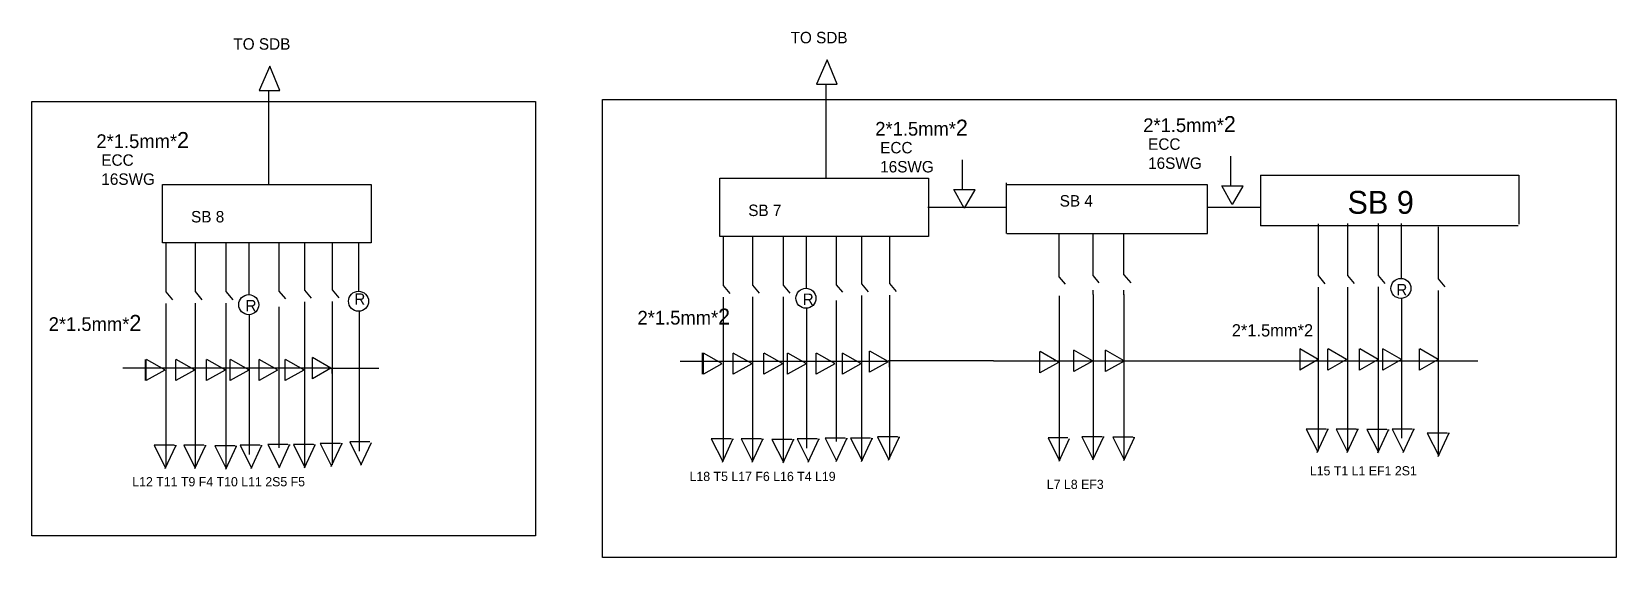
# Model space of a CAD drawing. Header units: feet. Extents: x 2705 to 3746, y 888 to 987.
# Drawn here: x 3067.9 to 3325.6, y 892.7 to 978.3 of the extents above; entities that cross this region are included whole.
import ezdxf

# ---------------------------------------------------------------- set-up
doc = ezdxf.new("R2010")
doc.units = ezdxf.units.FT
doc.header["$MEASUREMENT"] = 0

msp = doc.modelspace()

# ---------------------------------------------------------------- linework, layer by layer
for p, q in [((3106.68, 972.68), (3104.93, 968.7)), ((3108.29, 968.7), (3106.68, 972.68)), ((3197.28, 973.72), (3195.53, 969.74)), ((3198.89, 969.74), (3197.28, 973.72)), ((3195.53, 969.74), (3198.89, 969.74)), ((3197.11, 954.46), (3197.11, 969.79)), ((3104.93, 968.7), (3108.29, 968.7)), ((3106.5, 953.42), (3106.5, 968.74)), ((3219.32, 952.72), (3219.32, 957.44)), ((3262.9, 953.3), (3262.9, 958.02)), ((3259.11, 953.37), (3226.4, 953.37)), ((3226.43, 946.52), (3226.43, 953.68)), ((3259.11, 945.46), (3259.11, 953.37)), ((3267.76, 954.92), (3309.76, 954.92)), ((3267.76, 954.92), (3267.76, 946.7)), ((3309.76, 954.92), (3309.76, 946.94)), ((3219.57, 949.57), (3217.88, 952.59)), ((3217.88, 952.59), (3221.34, 952.59)), ((3219.62, 949.57), (3221.34, 952.57)), ((3263.15, 950.15), (3261.45, 953.17)), ((3261.45, 953.17), (3264.91, 953.17)), ((3263.19, 950.15), (3264.91, 953.15)), ((3213.67, 949.7), (3226.41, 949.7)), ((3226.41, 949.7), (3226.43, 949.7)), ((3259.11, 949.7), (3267.76, 949.7)), ((3226.43, 945.45), (3226.43, 946.94)), ((3309.64, 946.7), (3267.76, 946.7)), ((3277.12, 947.02), (3277.12, 938.58)), ((3281.87, 947.06), (3281.87, 938.62)), ((3286.88, 947.07), (3286.88, 938.62)), ((3290.65, 938.19), (3290.65, 947.06)), ((3296.64, 946.52), (3296.64, 938.07)), ((3089.78, 943.89), (3089.78, 935.93)), ((3094.53, 943.89), (3094.53, 935.97)), ((3099.53, 943.89), (3099.53, 935.98)), ((3103.31, 935.54), (3103.31, 943.89)), ((3108.14, 943.89), (3108.14, 936.06)), ((3112.28, 943.89), (3112.28, 936.2)), ((3116.8, 943.89), (3116.8, 936.25)), ((3121.16, 936.1), (3121.16, 943.89)), ((3180.38, 944.94), (3180.38, 936.97)), ((3185.13, 944.94), (3185.13, 937.01)), ((3190.14, 944.94), (3190.14, 937.02)), ((3193.91, 936.59), (3193.91, 944.94)), ((3198.75, 944.94), (3198.75, 937.1)), ((3202.88, 944.94), (3202.88, 937.24)), ((3207.4, 944.94), (3207.4, 937.29)), ((3226.5, 945.46), (3259.11, 945.46)), ((3235.03, 938.31), (3235.03, 945.25)), ((3240.54, 938.52), (3240.54, 945.46)), ((3245.55, 938.68), (3245.55, 945.46)), ((3235.03, 938.31), (3235.97, 937.19)), ((3240.54, 938.52), (3241.48, 937.39)), ((3245.54, 938.69), (3246.64, 937.38)), ((3277.12, 938.58), (3278.21, 937.26)), ((3281.87, 938.62), (3282.96, 937.31)), ((3286.88, 938.62), (3287.97, 937.31)), ((3296.64, 938.07), (3297.73, 936.76)), ((3089.78, 935.93), (3090.87, 934.62)), ((3094.53, 935.97), (3095.62, 934.66)), ((3099.53, 935.98), (3100.63, 934.66)), ((3108.14, 936.06), (3109.19, 934.81)), ((3112.28, 936.2), (3113.37, 934.89)), ((3116.8, 936.25), (3117.89, 934.94)), ((3180.38, 936.97), (3181.47, 935.66)), ((3185.13, 937.01), (3186.22, 935.7)), ((3190.14, 937.02), (3191.23, 935.71)), ((3198.75, 937.1), (3199.79, 935.86)), ((3202.88, 937.24), (3203.97, 935.93)), ((3202.88, 935.35), (3202.88, 908.77)), ((3207.4, 937.29), (3208.49, 935.98)), ((3207.4, 935.4), (3207.4, 908.82)), ((3240.54, 935.5), (3240.54, 936.21)), ((3240.54, 935.48), (3240.54, 908.9)), ((3245.54, 935.48), (3245.54, 908.91)), ((3245.55, 935.46), (3245.55, 936.21)), ((3277.12, 936.68), (3277.12, 910.1)), ((3281.87, 936.72), (3281.87, 910.15)), ((3286.88, 936.73), (3286.88, 910.15)), ((3296.64, 936.18), (3296.64, 909.6)), ((3089.78, 934.04), (3089.78, 907.46)), ((3094.53, 934.08), (3094.53, 907.5)), ((3099.53, 934.08), (3099.53, 907.5)), ((3108.14, 933.51), (3108.14, 910.53)), ((3112.28, 934.31), (3112.28, 907.73)), ((3116.8, 934.36), (3116.8, 907.78)), ((3121.23, 922.68), (3121.23, 932.78)), ((3180.38, 935.08), (3180.38, 908.5)), ((3185.13, 935.12), (3185.13, 908.54)), ((3190.14, 935.12), (3190.14, 908.55)), ((3193.98, 923.17), (3193.98, 933.27)), ((3198.75, 934.55), (3198.75, 911.57)), ((3235.03, 935.28), (3235.03, 908.7)), ((3290.72, 924.78), (3290.72, 934.87)), ((3103.38, 922.13), (3103.38, 932.23)), ((3113.59, 921.79), (3113.59, 925.26)), ((3116.61, 923.54), (3113.61, 925.26)), ((3177.03, 922.53), (3177.03, 925.99)), ((3177.17, 922.52), (3177.17, 925.98)), ((3180.19, 924.26), (3177.19, 925.98)), ((3182, 922.52), (3182, 925.98)), ((3185.03, 924.26), (3182.03, 925.98)), ((3187, 922.52), (3187, 925.98)), ((3190.02, 924.26), (3187.02, 925.98)), ((3190.84, 922.52), (3190.84, 925.98)), ((3193.87, 924.26), (3190.87, 925.98)), ((3195.51, 922.52), (3195.51, 925.98)), ((3198.54, 924.26), (3195.54, 925.98)), ((3199.77, 922.52), (3199.77, 925.98)), ((3202.79, 924.26), (3199.79, 925.98)), ((3204.19, 922.84), (3204.19, 926.3)), ((3207.21, 924.58), (3204.21, 926.3)), ((3231.87, 922.76), (3231.87, 926.22)), ((3234.9, 924.5), (3231.9, 926.22)), ((3237.38, 922.96), (3237.38, 926.42)), ((3240.41, 924.7), (3237.41, 926.42)), ((3242.54, 922.96), (3242.54, 926.42)), ((3245.56, 924.7), (3242.56, 926.42)), ((3274.15, 926.67), (3274.13, 923.21)), ((3277.15, 924.95), (3274.15, 926.67)), ((3278.71, 923.21), (3278.71, 926.67)), ((3281.74, 924.95), (3278.74, 926.67)), ((3283.87, 923.21), (3283.87, 926.67)), ((3286.9, 924.95), (3283.9, 926.67)), ((3287.64, 923.21), (3287.64, 926.67)), ((3290.66, 924.95), (3287.66, 926.67)), ((3293.62, 923.21), (3293.62, 926.67)), ((3296.64, 924.95), (3293.64, 926.67)), ((3116.61, 923.54), (3082.79, 923.54)), ((3086.43, 921.49), (3086.43, 924.95)), ((3086.57, 921.48), (3086.57, 924.94)), ((3089.59, 923.17), (3086.57, 921.48)), ((3089.59, 923.22), (3086.59, 924.94)), ((3091.4, 921.48), (3091.4, 924.94)), ((3094.42, 923.17), (3091.4, 921.48)), ((3094.42, 923.22), (3091.42, 924.94)), ((3096.39, 921.48), (3096.39, 924.94)), ((3099.42, 923.17), (3096.39, 921.48)), ((3099.42, 923.22), (3096.42, 924.94)), ((3100.24, 921.48), (3100.24, 924.94)), ((3103.27, 923.17), (3100.24, 921.48)), ((3103.27, 923.22), (3100.27, 924.94)), ((3104.91, 921.48), (3104.91, 924.94)), ((3107.93, 923.17), (3104.91, 921.48)), ((3107.93, 923.22), (3104.93, 924.94)), ((3109.17, 921.48), (3109.17, 924.94)), ((3112.19, 923.17), (3109.17, 921.48)), ((3112.19, 923.22), (3109.19, 924.94)), ((3116.61, 923.49), (3113.59, 921.79)), ((3116.61, 923.49), (3124.41, 923.49)), ((3116.81, 922.63), (3116.81, 923.53)), ((3121.23, 910.01), (3121.23, 922.75)), ((3207.21, 924.58), (3173.39, 924.58)), ((3180.19, 924.21), (3177.17, 922.52)), ((3185.03, 924.21), (3182, 922.52)), ((3190.02, 924.21), (3187, 922.52)), ((3193.87, 924.21), (3190.84, 922.52)), ((3193.98, 910.5), (3193.98, 923.24)), ((3198.54, 924.21), (3195.51, 922.52)), ((3202.79, 924.21), (3199.77, 922.52)), ((3207.21, 924.53), (3204.19, 922.84)), ((3224.34, 924.7), (3207.29, 924.7)), ((3207.41, 923.67), (3207.41, 924.57)), ((3224.34, 924.7), (3259.51, 924.7)), ((3234.9, 924.45), (3231.87, 922.76)), ((3240.41, 924.66), (3237.38, 922.96)), ((3245.56, 924.66), (3242.54, 922.96)), ((3259.51, 924.7), (3259.51, 924.7)), ((3259.51, 924.7), (3303.08, 924.7)), ((3277.15, 924.91), (3274.13, 923.21)), ((3281.74, 924.91), (3278.71, 923.21)), ((3286.9, 924.91), (3283.87, 923.21)), ((3290.66, 924.91), (3287.64, 923.21)), ((3290.72, 912.11), (3290.72, 924.84)), ((3296.64, 924.91), (3293.62, 923.21)), ((3103.38, 909.46), (3103.38, 922.2)), ((3200.22, 912.12), (3196.98, 912.12)), ((3196.98, 912.12), (3198.83, 908.42)), ((3200.31, 912.13), (3200.59, 912.08)), ((3204.35, 912.12), (3201.11, 912.12)), ((3201.11, 912.12), (3202.96, 908.42)), ((3204.44, 912.13), (3204.73, 912.08)), ((3208.71, 912.31), (3205.47, 912.31)), ((3205.47, 912.31), (3207.32, 908.61)), ((3207.27, 908.52), (3208.99, 912.25)), ((3208.8, 912.32), (3209.09, 912.28)), ((3236.44, 912.16), (3233.2, 912.16)), ((3233.2, 912.16), (3235.05, 908.45)), ((3241.95, 912.36), (3238.71, 912.36)), ((3238.71, 912.36), (3240.56, 908.66)), ((3240.51, 908.57), (3242.23, 912.29)), ((3242.04, 912.37), (3242.33, 912.32)), ((3246.97, 912.28), (3243.72, 912.28)), ((3243.72, 912.28), (3245.58, 908.57)), ((3245.52, 908.48), (3247.24, 912.21)), ((3247.06, 912.28), (3247.34, 912.24)), ((3278.44, 913.6), (3275.19, 913.6)), ((3275.19, 913.6), (3277.05, 909.9)), ((3276.99, 909.81), (3278.71, 913.53)), ((3278.53, 913.61), (3278.81, 913.56)), ((3283.29, 913.6), (3280.04, 913.6)), ((3280.04, 913.6), (3281.9, 909.9)), ((3281.84, 909.81), (3283.56, 913.53)), ((3283.38, 913.61), (3283.66, 913.56)), ((3288.3, 913.52), (3285.06, 913.52)), ((3285.06, 913.52), (3286.91, 909.82)), ((3286.85, 909.73), (3288.57, 913.45)), ((3288.39, 913.53), (3288.68, 913.48)), ((3292.41, 913.6), (3289.17, 913.6)), ((3289.17, 913.6), (3291.02, 909.9)), ((3290.96, 909.81), (3292.68, 913.53)), ((3292.5, 913.61), (3292.79, 913.56)), ((3298.11, 912.95), (3294.87, 912.95)), ((3294.87, 912.95), (3296.72, 909.25)), ((3296.66, 909.16), (3298.38, 912.88)), ((3298.2, 912.96), (3298.49, 912.92)), ((3091.09, 910.96), (3087.85, 910.96)), ((3087.85, 910.96), (3089.71, 907.25)), ((3089.65, 907.16), (3091.37, 910.89)), ((3091.19, 910.96), (3091.47, 910.92)), ((3095.94, 910.96), (3092.7, 910.96)), ((3092.7, 910.96), (3094.55, 907.25)), ((3094.5, 907.16), (3096.22, 910.89)), ((3096.03, 910.96), (3096.32, 910.92)), ((3100.96, 910.87), (3097.72, 910.87)), ((3097.72, 910.87), (3099.57, 907.17)), ((3099.51, 907.08), (3101.23, 910.81)), ((3101.05, 910.88), (3101.33, 910.84)), ((3105.07, 910.96), (3101.82, 910.96)), ((3101.82, 910.96), (3103.68, 907.25)), ((3103.62, 907.16), (3105.34, 910.89)), ((3105.16, 910.96), (3105.44, 910.92)), ((3109.62, 911.08), (3106.37, 911.08)), ((3106.37, 911.08), (3108.23, 907.37)), ((3108.17, 907.28), (3109.89, 911.01)), ((3109.71, 911.08), (3109.99, 911.04)), ((3113.75, 911.08), (3110.51, 911.08)), ((3110.51, 911.08), (3112.36, 907.37)), ((3112.3, 907.28), (3114.02, 911.01)), ((3113.84, 911.08), (3114.12, 911.04)), ((3118.11, 911.27), (3114.87, 911.27)), ((3114.87, 911.27), (3116.72, 907.57)), ((3116.66, 907.48), (3118.38, 911.21)), ((3118.2, 911.28), (3118.49, 911.24)), ((3122.92, 911.51), (3119.68, 911.51)), ((3119.68, 911.51), (3121.53, 907.8)), ((3121.47, 907.72), (3123.19, 911.44)), ((3181.7, 912), (3178.45, 912)), ((3178.45, 912), (3180.31, 908.3)), ((3180.25, 908.21), (3181.97, 911.93)), ((3181.79, 912.01), (3182.07, 911.96)), ((3186.55, 912), (3183.3, 912)), ((3183.3, 912), (3185.16, 908.3)), ((3185.1, 908.21), (3186.82, 911.93)), ((3186.64, 912.01), (3186.92, 911.96)), ((3191.56, 911.92), (3188.32, 911.92)), ((3188.32, 911.92), (3190.17, 908.21)), ((3190.11, 908.12), (3191.83, 911.85)), ((3191.65, 911.92), (3191.94, 911.88)), ((3195.67, 912), (3192.43, 912)), ((3192.43, 912), (3194.28, 908.3)), ((3194.22, 908.21), (3195.94, 911.93)), ((3195.76, 912.01), (3196.05, 911.96)), ((3198.77, 908.33), (3200.49, 912.05)), ((3202.9, 908.33), (3204.62, 912.05)), ((3235, 908.36), (3236.72, 912.09))]:
    msp.add_line(p, q)
for points in [[(3067.95, 966.92), (3149.86, 966.92), (3149.86, 896.24), (3067.95, 896.24)], [(3160.75, 967.27), (3325.6, 967.27), (3325.6, 892.72), (3160.75, 892.72)], [(3089.22, 953.42), (3123.15, 953.42), (3123.15, 943.89), (3089.22, 943.89)], [(3179.82, 954.46), (3213.75, 954.46), (3213.75, 944.94), (3179.82, 944.94)]]:
    msp.add_lwpolyline(points, close=True)
for centre in [(3290.58, 936.5), (3103.24, 933.85), (3121.09, 934.4), (3193.84, 934.89)]:
    msp.add_circle(centre, 1.63)

# ---------------------------------------------------------------- texts
at = {"attachment_point": 1}
for s, insert, char_height, width in [('TO SDB', (3100.74, 977.22), 1.862, 13.5631), ('TO SDB', (3191.34, 978.26), 1.862, 13.5631), ('{\\H3x;2*1.5mm*\\H1.167x;2}', (3205.11, 963.97), 0.7448, 17.9596), ('{\\H3x;2*1.5mm*\\H1.167x;2}', (3248.68, 964.55), 0.7448, 17.9596), ('{\\H3x;2*1.5mm*\\H1.167x;2}', (3078.47, 961.95), 0.7448, 17.9596), ('ECC \\P16SWG', (3205.91, 960.34), 1.862, 3.9945), ('ECC \\P16SWG', (3249.48, 960.92), 1.862, 3.9945), ('ECC \\P16SWG', (3079.27, 958.32), 1.862, 3.9945), ('SB 4', (3235.1, 951.68), 1.862, 14.7086), ('SB 9', (3281.89, 952.37), 3.724, 16.3709), ('SB 8', (3093.86, 949.1), 1.862, 16.4451), ('SB 7', (3184.46, 950.14), 1.862, 16.4451), ('R', (3120.4, 935.69), 1.86, 1.3949), ('R', (3193.31, 935.66), 1.86, 1.3949), ('R', (3289.83, 937.22), 1.86, 1.3949), ('R', (3102.71, 934.62), 1.86, 1.3949), ('{\\H3x;2*1.5mm*\\H1.167x;2}', (3166.45, 933.22), 0.7448, 17.9596), ('{\\H3x;2*1.5mm*\\H1.167x;2}', (3070.71, 932.18), 0.7448, 17.9596), ('2*1.5mm*2', (3263.08, 930.67), 2, 17.9596), ('L15 T1 L1 EF1 2S1', (3275.77, 907.56), 1.5, 26.7129), ('  L12 T11 T9 F4 T10 L11 2S5 F5', (3083.18, 905.78), 1.5, 50.5393), ('   L18 T5 L17 F6 L16 T4 L19', (3173.24, 906.64), 1.5, 50.5393), ('L7 L8 EF3', (3233, 905.35), 1.5, 27.2466)]:
    msp.add_mtext(s, dxfattribs=dict(at, insert=insert, char_height=char_height, width=width))

doc.saveas('drawing.dxf')
